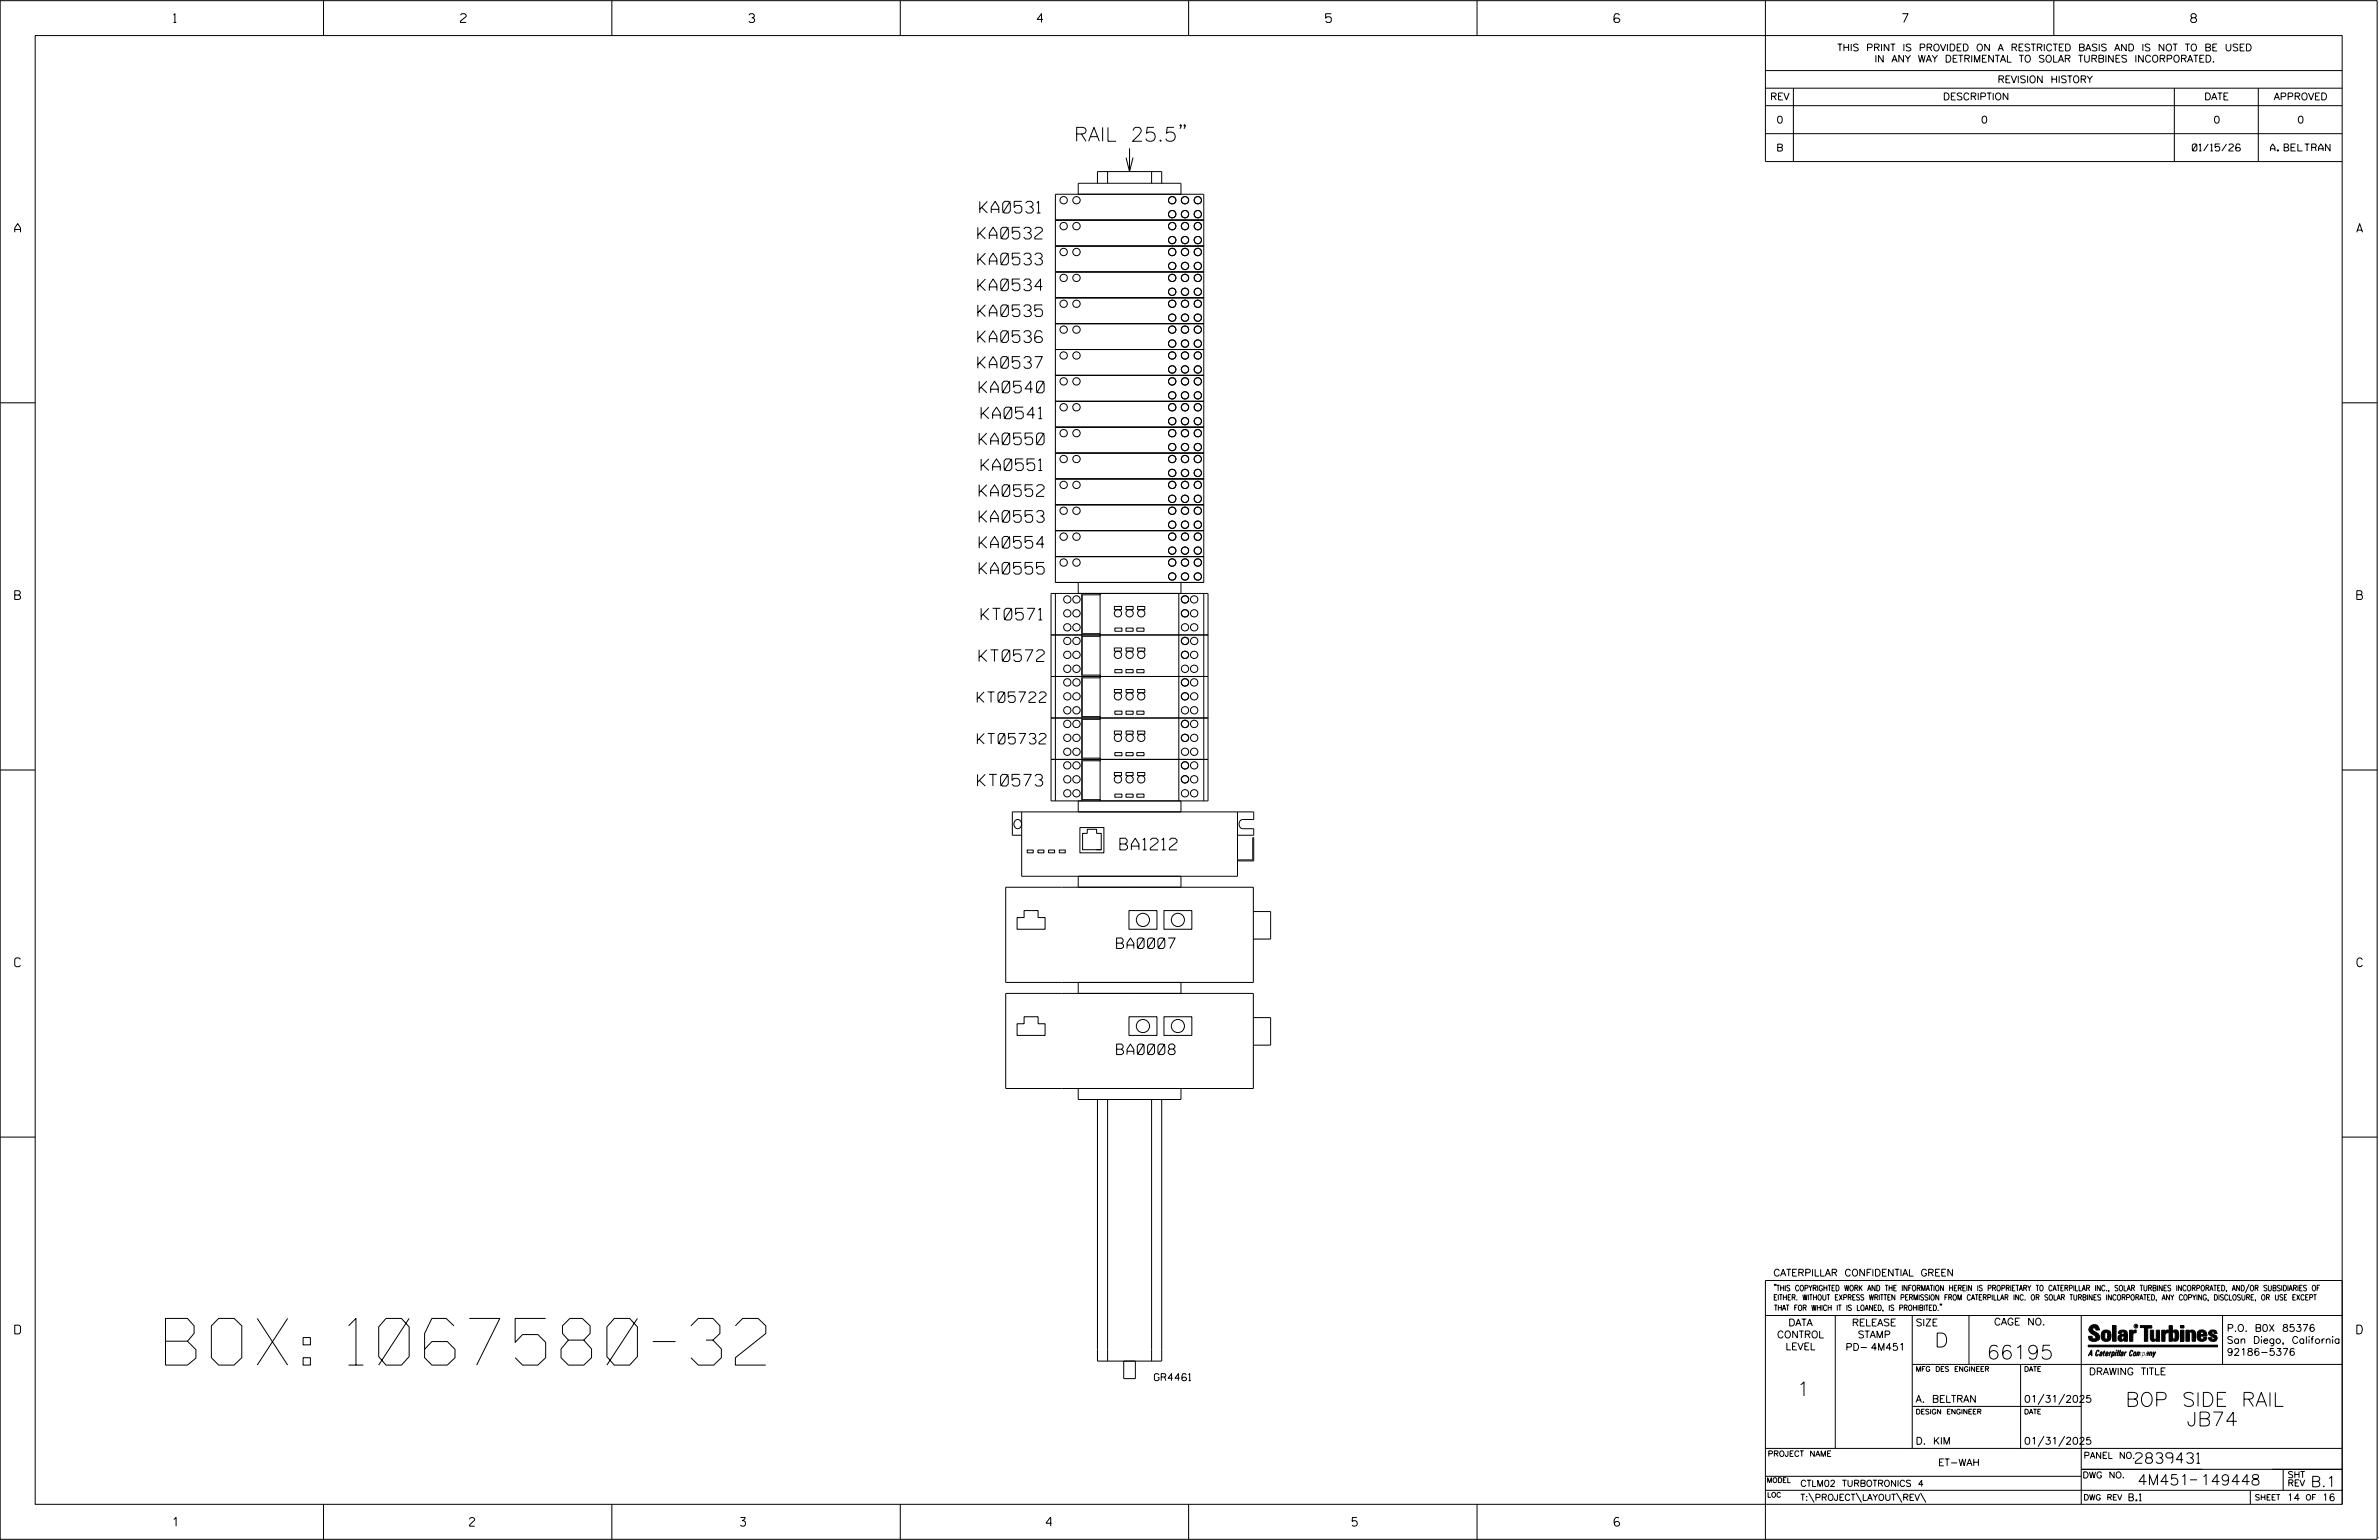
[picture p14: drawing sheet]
<svg xmlns="http://www.w3.org/2000/svg" width="864mm" height="559mm" viewBox="0 0 864 559" stroke-linecap="round" stroke-linejoin="round" font-family="sans-serif">
<defs><g id="words">
<text font-size="16.9" x="60.1" y="495.3">BOX: 1067580-32</text>
<g font-size="5.1">
<text x="389.9" y="51.3">RAIL 25.5&quot;</text>
<text x="702.3" y="488.8">D</text>
<text x="721.2" y="493.2">66195</text>
<text x="652.2" y="506.5">1</text>
<text x="771.6" y="510.3">BOP SIDE RAIL</text>
<text x="793.8" y="517.4">JB74</text>
</g>
<g font-size="4.2">
<text x="355.7" y="77.3">KA0531</text>
<text x="355" y="86.7">KA0532</text>
<text x="355" y="96.1">KA0533</text>
<text x="355" y="105.5">KA0534</text>
<text x="355" y="114.9">KA0535</text>
<text x="355" y="124.3">KA0536</text>
<text x="355" y="133.6">KA0537</text>
<text x="355.5" y="142.6">KA0540</text>
<text x="356.2" y="152">KA0541</text>
<text x="355.5" y="161.3">KA0550</text>
<text x="356.2" y="170.7">KA0551</text>
<text x="355.5" y="180.1">KA0552</text>
<text x="355.5" y="189.5">KA0553</text>
<text x="355.5" y="198.9">KA0554</text>
<text x="355.5" y="208.3">KA0555</text>
<text x="356.2" y="225">KT0571</text>
<text x="355.4" y="240">KT0572</text>
<text x="354.9" y="285.2">KT0573</text>
<text x="406.5" y="308.4">BA1212</text>
</g>
<g font-size="3.8">
<text x="354.7" y="254.9">KT05722</text>
<text x="354.8" y="269.9">KT05732</text>
<text x="405.4" y="344.2">BA0007</text>
<text x="405.4" y="382.7">BA0008</text>
<text x="775.1" y="531">2839431</text>
<text x="775.9" y="538.9">4M451</text>
<text x="798.8" y="538.9">149448</text>
<text x="838.8" y="539.5">B.1</text>
</g>
<g font-size="3.2">
<text x="63" y="8.2">1</text>
<text x="167.2" y="8.2">2</text>
<text x="271.8" y="8.2">3</text>
<text x="376.5" y="8.2">4</text>
<text x="481.2" y="8.2">5</text>
<text x="690.6" y="8.2">7</text>
<text x="795.3" y="8.2">8</text>
<text x="5.4" y="84.3">A</text>
<text x="855.5" y="84.3">A</text>
<text x="5.4" y="217.5">B</text>
<text x="855.6" y="217.5">B</text>
<text x="5.4" y="350.8">C</text>
<text x="855.6" y="350.8">C</text>
<text x="5.4" y="484">D</text>
<text x="855.6" y="484">D</text>
<text x="62.8" y="553.8">1</text>
<text x="170.4" y="553.8">2</text>
<text x="268.8" y="553.8">3</text>
<text x="379.8" y="553.8">4</text>
<text x="490.8" y="553.8">5</text>
<text x="585.9" y="553.8">6</text>
</g>
<g font-size="2.5">
<text x="666.9" y="18.5">THIS PRINT IS PROVIDED ON A RESTRICTED BASIS AND IS NOT TO BE USED</text>
<text x="680.5" y="22.6">IN ANY WAY DETRIMENTAL TO SOLAR TURBINES INCORPORATED.</text>
<text x="725.1" y="30">REVISION HISTORY</text>
<text x="642.6" y="36.3">REV</text>
<text x="705.3" y="36.3">DESCRIPTION</text>
<text x="800.2" y="36.3">DATE</text>
<text x="825.4" y="36.3">APPROVED</text>
<text x="644.9" y="44.7">0</text>
<text x="719.1" y="44.7">0</text>
<text x="803.5" y="44.7">0</text>
<text x="834" y="44.7">0</text>
<text x="644.8" y="54.8">B</text>
<text x="795.8" y="54.8">01/15/26</text>
<text x="824.2" y="54.8">A. BELTRAN</text>
<text x="643.8" y="463">CATERPILLAR CONFIDENTIAL GREEN</text>
<text x="645.1" y="485.5">CONTROL</text>
<text x="649.2" y="481.1">DATA</text>
<text x="672.3" y="481.1">RELEASE</text>
<text x="674.4" y="485.5">STAMP</text>
<text x="695.4" y="481.1">SIZE</text>
<text x="723.8" y="480.8">CAGE NO.</text>
<text x="808.4" y="483.1">P.O. B0X 85376</text>
<text x="648.2" y="489.8">LEVEL</text>
<text x="669.9" y="490">PD- 4M451</text>
<text x="808.4" y="487.5">San Diego, California</text>
<text x="808.4" y="491.8">92186-5376</text>
<text x="419.1" y="501">GR4461</text>
<text x="758.3" y="498.9">DRAWING TITLE</text>
<text x="695.4" y="508.9">A. BELTRAN</text>
<text x="734.8" y="508.9">01/31/2025</text>
<text x="695.4" y="524.1">D. KIM</text>
<text x="734.8" y="524.1">01/31/2025</text>
<text x="703.6" y="531.9">ET-WAH</text>
<text x="772.8" y="544.6">B.1</text>
<text x="830.2" y="544.6">14</text>
<text x="842.9" y="544.6">16</text>
</g>
<g font-size="2.3">
<text x="756.4" y="529.2">PANEL NO.</text>
<text x="653.5" y="539.4">CTLM02 TURBOTRONICS 4</text>
<text x="756" y="536.3">DWG NO.</text>
<text x="830.4" y="539.3">REV</text>
<text x="830.4" y="536.2">SHT</text>
<text x="653.5" y="544.5">T:\PROJECT\LAYOUT\REV\</text>
</g>
<g font-size="2">
<text x="643.8" y="468.4">&quot;THIS COPYRIGHTED WORK AND THE INFORMATION HEREIN IS PROPRIETARY TO CATERPILLAR INC., SOLAR TURBINES INCORPORATED, AND/OR SUBSIDIARIES OF</text>
<text x="643.8" y="471.8">EITHER. WITHOUT EXPRESS WRITTEN PERMISSION FROM CATERPILLAR INC. OR SOLAR TURBINES INCORPORATED, ANY COPYING, DISCLOSURE, OR USE EXCEPT</text>
<text x="644" y="475.6">THAT FOR WHICH IT IS LOANED, IS PROHIBITED.&quot;</text>
<text x="641.7" y="528.5">PROJECT NAME</text>
<text x="756.3" y="544.3">DWG REV</text>
<text x="818.5" y="544.3">SHEET</text>
<text x="836.9" y="544.3">OF</text>
</g>
<g font-size="1.8">
<text x="695.4" y="497.6">MFG DES ENGINEER</text>
<text x="734.8" y="497.6">DATE</text>
<text x="695.4" y="513.1">DESIGN ENGINEER</text>
<text x="734.8" y="513.1">DATE</text>
<text x="641.3" y="538">MODEL</text>
<text x="641.5" y="543.3">LOC</text>
</g>
<text font-size=".9" x="775.1" y="481.7">R</text>
</g></defs>
<g fill="none" stroke="#000" stroke-width=".36">
<path d="M.1 .2h862.8v558.4h-862.8zM12.8 12.9h837.4v533h-837.4zM117.4 .2v12.7M222.1 .2v12.7M326.8 .2v12.7M431.5 .2v12.7M536.2 .2v12.7M587.9 5.5l-.5-.5h-1l-.5 1v1.7l.5 .4h1l.6-.4v-.6l-.6-.5h-1l-.5 .5M640.9 .2v58.4h209.3M745.6 .2v12.7M640.9 25.6h209.3M640.9 32h209.3"/>
<path d="M640.9 38.3h209.3M651 32v26.6M789.3 32v26.6M819.8 32v26.6M408.8 57.2l1.2 5.1 1.3-5.1M410 53.8v8.5M428.8 45.5l-.3 .2-.2-.2 .2-.3a.93 .93 0 0 1-.2 1.5M430.2 45.5l-.2 .2-.2-.2 .2-.3a.97 .97 0 0 1-.2 1.5M640.9 48.5h209.3M383.1 70.5h53.9v140.8h-53.9zM383.1 79.9h53.9M398.4 66.5v-4.2h23.3v4.2"/>
<path d="M402.1 62.3v4.2M418 62.3v4.2M428.7 70.5v-4h-37.3v4M383.1 89.3h53.9M383.1 98.7h53.9M383.1 108.1h53.9M383.1 117.4h53.9M383.1 136.2h53.9M383.1 126.8h53.9M.1 146.2h12.7M383.1 145.6h53.9M383.1 155h53.9"/>
<path d="M850.2 146.2h12.7M383.1 164.4h53.9M383.1 173.8h53.9M383.1 183.2h53.9M383.1 192.5h53.9M381.5 215.3h57v75.3h-57zM383.1 215.3v75.3M383.1 202h53.9M391.4 211.3v4M392.7 215.3v75.3M399.3 215.3v75.3M399.5 215.3v.5h-6.7v14.1h6.7v1h-6.7v14.1h6.7v1h-6.7v14h6.7v1h-6.7v14.1h6.7v.9h-6.7v14.2h6.7v.4"/>
<path d="M427.9 215.3v75.3M428.7 211.3v4M437 215.3v75.3M381.5 230.4h57M404.5 220.1h2.6v1.1h-2.6zM404.5 235.1h2.6v1.2h-2.6zM404.7 227.9h2.6v1.2h-2.6zM408.7 227.9h2.6v1.2h-2.6zM408.8 220.1h2.5v1.1h-2.5zM408.8 235.1h2.5v1.2h-2.5zM412.7 227.9h2.6v1.2h-2.6zM413 220.1h2.6v1.1h-2.6z"/>
<path d="M413 235.1h2.6v1.2h-2.6zM381.5 245.5h57M404.5 250.2h2.6v1.2h-2.6zM404.7 258h2.6v1.2h-2.6zM404.7 243h2.6v1.1h-2.6zM408.7 258h2.6v1.2h-2.6zM408.7 243h2.6v1.1h-2.6zM408.8 250.2h2.5v1.2h-2.5zM412.7 258h2.6v1.2h-2.6zM412.7 243h2.6v1.1h-2.6zM413 250.2h2.6v1.2h-2.6zM.1 279.4h12.7"/>
<path d="M381.5 275.6h57M381.5 260.5h57M404.5 265.3h2.6v1.1h-2.6zM404.7 273.1h2.6v1.1h-2.6zM408.7 273.1h2.6v1.1h-2.6zM408.8 265.3h2.5v1.1h-2.5zM412.7 273.1h2.6v1.1h-2.6zM413 265.3h2.6v1.1h-2.6zM850.2 279.4h12.7M368.7 297.6a1.6 1.6 0 0 1 2.2 1.1 1.6 1.6 0 0 1-1.5 2 1.74 1.74 0 0 1-1.3-1.3 1.74 1.74 0 0 1 .6-1.8zM370.9 294.6v23.4h78.3v-23.4M391.4 290.6v4"/>
<path d="M404.5 280.3h2.6v1.1h-2.6zM404.7 288.1h2.6v1.2h-2.6zM408.7 288.1h2.6v1.2h-2.6zM408.8 280.3h2.5v1.1h-2.5zM412.7 288.1h2.6v1.2h-2.6zM413 280.3h2.6v1.1h-2.6zM428.7 290.6v4M370.9 303.1h-3.4v-8.5h87.6v2.8h-3.9a1.71 1.71 0 0 0-1.4 1.6 1.71 1.71 0 0 0 1.4 1.7h3.9v2.4h-5.9M372.9 308.4h2.2v1.1h-2.2zM376.8 308.4h2.2v1.1h-2.2zM380.6 308.4h2.2v1.1h-2.2zM384.5 308.4h2.2v1.1h-2.2z"/>
<path d="M391.4 318v3.9M392 300.3h8.7v9.2h-8.7zM399.8 308.3h-6.8v-5.9h1.7v-1.5h3.4v1.5h1.7v5.9h-1.8M428.7 318v3.9h-63.6v34.6h63.6v4h-63.6v34.5h63.6v4h-37.3v-4M449.2 312h5.6v-8.1h.3v8.5h-5.9M369.2 333h2.6v-2.6h5v2.6h2.6v4.2h-10.2zM409.8 330.4h10.2v6.8h-10.2zM410 321.9h45v34.6h-45M422.5 330.4h10.1v6.8h-10.1zM455 330.8h6.3v9.9h-6.3M391.4 356.5v4M369.2 371.5h2.6v-2.6h5v2.6h2.6v4.2h-10.2z"/>
<path d="M409.8 368.9h10.2v6.8h-10.2zM410 360.5h45v34.5h-45M422.5 368.9h10.1v6.8h-10.1zM455 369.3h6.3v9.9h-6.3M398.4 399v94.9h23.3v-94.9M402.1 399v94.9M418 399v94.9M.1 412.6h12.7M850.2 412.6h12.7M640.9 477.3h209.3M644.2 466.1l-.1 .4M644.7 466.1l-.2 .4"/>
<path d="M666.2 477.3v48.3M694.2 477.3v48.3M704.4 473.3l-.1 .4M704.8 473.3l-.1 .4M714.8 477.3v17.8M755.5 477.3v68.6M806.8 477.3v17.8M816.5 466l-1.4 3.1M850.2 464.6h-209.3v94M850.2 464.8v81.1M407.9 493.9v6.3h4.3v-6.3M694.2 495.1h156"/>
<path d="M733.5 495.1v30.5M758.6 481.4a2.02 2.02 0 0 1 3.1-.1l.5 1.3h-1.3l-.2-.6-.4-.2-.6 .1-.1 .4 .4 .7a2.46 2.46 0 0 1 2.2 2.9 2.83 2.83 0 0 1-3.8 .3l-.3-1.3h1.3l.2 .7 .6 .3 .5-.2 .2-.5-.4-.6-1.9-1.2-.4-.9zM759.2 491.3h-.7l.7-1.2v1.9h.2l-.1-2.1-1.3 2.1 .5-.5h.7M761.3 490l.3-.2 .4 .3-.1 .3-.3-.4-.4 .3-.3 1.6h.4l.4-.5-.3 .6-.4 .1-.3-.4zM762.6 490.6l.5-.1-.1 1.4h-.9a.74 .74 0 0 1 .9-.8l-.3 .7-.5 .1 .2-.5 .6-.2v-.5l-.7 .2zM763 483.2a2.17 2.17 0 0 1 3.1 0l.3 1.4-.3 1.5a2.17 2.17 0 0 1-3.1 0l-.3-1.5zM763.6 490.5l.4-.4 .2 .6h-.3l-.3 .9 .2 .4-.3-.1zM764.1 483.7l.5-.4 .4 .3v2.2l-.4 .2-.5-.2zM764.6 491.1l.6 .2v-.7l-.4-.1-.4 .6-.1 .8h.6M764.6 491.1l-.1 .8h.4M764.6 482.6v.8M764.8 490.7l.4 .1v.3h-.6z"/>
<path d="M765 491.5l-.1 .4zM766 490.5l-.5 1.5zM766 490.8l.4-.3-.4 .4M766.9 481h1.3v5.7h-1.3zM767 490.8l.5 .1-.3 .8-.4 .2zM767.3 490.5h-.5l-.5 2M767.3 490.5a.8 .8 0 0 1 .2 1 .8 .8 0 0 1-.9 .4l-.1 .6M767.3 490.5l-.1 .2M768.1 490.5l-.4 1.5zM768.2 489.9h.3l-.1 .2h-.2zM769 489.9l-.5 2.1zM769.7 489.9l-.6 2.1z"/>
<path d="M770.1 491.4l.5-.3-.5 .8zM770.4 491.9h.1M770.6 491.1l.1-.4-.7 .2 .1-.3 .6-.1 .2 .3-.5 1.1M770.6 491.1a.74 .74 0 0 0-.8 .8h.6M771 484.8h-.7l-.3 .6 .4 .7 .5-.3 .1-2.4h-.8l-.1 .4h-1.2a1.71 1.71 0 0 1 1.8-1.3 1.71 1.71 0 0 1 1.6 1.4v2.8h-1.1l-.1-.6M771 484.2l-1.5 .1a1.41 1.41 0 0 0 0 2.4l.5 .1 1.1-.7M771.2 486.1h-.1M771.4 490.5l.1 .3 .4-.3-.9 1.5zM771.5 490.8h.1M773 482.7h1.2v.5l.5-.5 .7-.1v1h-.6l-.5 .4-.1 2.7h-1.2zM773.3 490.3l.6-.4 .4 .2-.1 .4-.3-.4a1.28 1.28 0 0 0-.5 1.8l.6-.4-.1 .4-.8 .1zM774.7 490.8l.5-.3a.88 .88 0 0 1 .2 .9 .88 .88 0 0 1-.7 .7l-.2-.2z"/>
<path d="M774.8 490.9h.5l-.3 1h-.3l-.2-.2zM775.2 490.5l-.1 .2M776.8 481h4.3v.9h-1.5v4.8h-1.3M776.8 490.6l-.8 .2v-.3l-.4 1.5 .8-1.3v1.3l.3-1.2M779.3 491.1h.4M779.6 490.5h.3l-.3 1.4M779.6 490.7h.2l-.1 .4M779.7 491.1l-.1 .4M779.7 491.1l-.4 .2M780.1 492l.4-1.5 .1 .3 .3-.3 .3 .2-.3 1.3v-1.3l-.7 1.3M780.6 482.7h1.2v2.7l.1 .4 .4 .3 .4-.7v-2.7h1.2l.1 4h-1.3v-.5l-1.1 .6-.7-.3-.3-.7zM781.6 492.5l1-2-.8 1.3-.2-1.3-.2 2"/>
<path d="M784.7 482.7h1.2v.5l.5-.5 .7-.1v1h-.5l-.6 .4-.1 2.7h-1.2zM787.4 481h1.2v2a1.4 1.4 0 0 1 2.2 .2l.1 1.4-.4 1.9-1.5 .1-.4-.5v-1l.5 .9 .5-.3v-2.1l-.5-.4-.5 .7v2.8h-1.2zM791.5 482.7h1.3v4h-1.3zM791.5 481h1.3v.9h-1.3zM793.5 482.7h1.3v.4l.7-.5 1.1 .2 .4 .6v3.3h-1.2l-.3-3.4-.7 .2v3.2h-1.3zM794.8 483.1h.1M797.7 483.2a1.92 1.92 0 0 1 2.4-.5 1.92 1.92 0 0 1 1 2.1h-2.3v.8l.6 .5 .5-.3v-.5h1.2a1.83 1.83 0 0 1-2.1 1.4 1.83 1.83 0 0 1-1.5-2.1zM798.8 484.2v.6M799.1 483.4h.6l.2 .8h-1.1zM804.6 482.9a1.84 1.84 0 0 0-2.9 .8 3.3 3.3 0 0 0 2.2 1.9l-.5 .5-.4-.3-.1-.4h-1.2l.1 .6a1.92 1.92 0 0 0 2.9 .4M804.9 483.8h-1.2l-.2-.6-.5 .1-.1 .3 .1 .3 1.8 .9M805.1 488.1h-47.1v.6h47.1"/>
<path d="M694.2 510.3h61.3M742 505.8l-2.2 3.9M749.5 505.8l-2.2 3.9M640.9 525.6h209.2M640.9 535.7h114.6M742 521.1l-2.2 3.8M749.5 521.1l-2.2 3.8M755.5 533.2h94.7M795 537h2.6M828.8 533.2v7.6M117.4 545.9v12.7M222.1 545.9v12.7"/>
<path d="M326.8 545.9v12.7M431.5 545.9v12.7M536.2 545.9v12.7M640.9 540.8h209.3M656.6 541.7l2 3.5M673.8 541.7l1.9 3.5M688.4 541.7l2 3.5M697.2 541.7l1.9 3.5M816.9 541v4.9M863.5 558h.1"/>
<circle cx="386.1" cy="72.6" r="1.33"/>
<circle cx="390.8" cy="72.6" r="1.33"/>
<circle cx="425.5" cy="77.7" r="1.34"/>
<circle cx="425.5" cy="72.6" r="1.33"/>
<circle cx="430.2" cy="77.7" r="1.33"/>
<circle cx="430.2" cy="72.7" r="1.32"/>
<circle cx="434.8" cy="77.7" r="1.33"/>
<circle cx="434.8" cy="72.7" r="1.32"/>
<circle cx="386.1" cy="82.1" r="1.34"/>
<circle cx="386.1" cy="91.4" r="1.34"/>
<circle cx="390.8" cy="82.1" r="1.34"/>
<circle cx="390.8" cy="91.4" r="1.34"/>
<circle cx="425.5" cy="91.4" r="1.34"/>
<circle cx="425.5" cy="82.1" r="1.34"/>
<circle cx="425.5" cy="87.1" r="1.33"/>
<circle cx="425.5" cy="96.5" r="1.33"/>
<circle cx="430.2" cy="82.1" r="1.34"/>
<circle cx="430.2" cy="91.4" r="1.34"/>
<circle cx="430.2" cy="87.1" r="1.33"/>
<circle cx="430.2" cy="96.5" r="1.33"/>
<circle cx="434.8" cy="91.4" r="1.33"/>
<circle cx="434.8" cy="82.1" r="1.33"/>
<circle cx="434.8" cy="87.1" r="1.32"/>
<circle cx="434.8" cy="96.5" r="1.32"/>
<circle cx="386.1" cy="119.6" r="1.33"/>
<circle cx="386.1" cy="100.8" r="1.33"/>
<circle cx="386.1" cy="110.2" r="1.33"/>
<circle cx="390.8" cy="119.6" r="1.33"/>
<circle cx="390.8" cy="100.8" r="1.33"/>
<circle cx="390.8" cy="110.2" r="1.33"/>
<circle cx="425.5" cy="105.9" r="1.33"/>
<circle cx="425.5" cy="115.3" r="1.33"/>
<circle cx="425.5" cy="119.6" r="1.33"/>
<circle cx="425.5" cy="100.8" r="1.33"/>
<circle cx="425.5" cy="110.2" r="1.33"/>
<circle cx="430.2" cy="105.9" r="1.32"/>
<circle cx="430.2" cy="115.3" r="1.32"/>
<circle cx="430.2" cy="119.6" r="1.32"/>
<circle cx="430.2" cy="100.8" r="1.33"/>
<circle cx="430.2" cy="110.2" r="1.33"/>
<circle cx="434.8" cy="119.6" r="1.32"/>
<circle cx="434.8" cy="105.9" r="1.32"/>
<circle cx="434.8" cy="115.3" r="1.32"/>
<circle cx="434.8" cy="100.8" r="1.32"/>
<circle cx="434.8" cy="110.2" r="1.32"/>
<circle cx="386.1" cy="138.4" r="1.34"/>
<circle cx="386.1" cy="129" r="1.33"/>
<circle cx="390.8" cy="138.4" r="1.34"/>
<circle cx="390.8" cy="129" r="1.33"/>
<circle cx="425.5" cy="124.7" r="1.34"/>
<circle cx="425.5" cy="138.4" r="1.34"/>
<circle cx="425.5" cy="134.1" r="1.34"/>
<circle cx="425.5" cy="129" r="1.33"/>
<circle cx="430.2" cy="124.7" r="1.34"/>
<circle cx="430.2" cy="138.4" r="1.34"/>
<circle cx="430.2" cy="134.1" r="1.33"/>
<circle cx="430.2" cy="129" r="1.32"/>
<circle cx="434.8" cy="124.7" r="1.33"/>
<circle cx="434.8" cy="138.4" r="1.33"/>
<circle cx="434.8" cy="134.1" r="1.33"/>
<circle cx="434.8" cy="129" r="1.32"/>
<circle cx="386.1" cy="147.8" r="1.34"/>
<circle cx="386.1" cy="157.2" r="1.33"/>
<circle cx="390.8" cy="147.8" r="1.34"/>
<circle cx="390.8" cy="157.2" r="1.33"/>
<circle cx="425.5" cy="147.8" r="1.34"/>
<circle cx="425.5" cy="143.4" r="1.33"/>
<circle cx="425.5" cy="152.8" r="1.33"/>
<circle cx="425.5" cy="157.2" r="1.33"/>
<circle cx="430.2" cy="147.8" r="1.34"/>
<circle cx="430.2" cy="143.5" r="1.33"/>
<circle cx="430.2" cy="157.2" r="1.33"/>
<circle cx="430.2" cy="152.8" r="1.33"/>
<circle cx="434.8" cy="147.8" r="1.33"/>
<circle cx="434.8" cy="143.5" r="1.32"/>
<circle cx="434.8" cy="152.8" r="1.32"/>
<circle cx="434.8" cy="157.2" r="1.32"/>
<circle cx="386.1" cy="175.9" r="1.33"/>
<circle cx="386.1" cy="166.6" r="1.33"/>
<circle cx="390.8" cy="175.9" r="1.33"/>
<circle cx="390.8" cy="166.6" r="1.33"/>
<circle cx="425.5" cy="162.2" r="1.33"/>
<circle cx="425.5" cy="171.6" r="1.33"/>
<circle cx="425.5" cy="175.9" r="1.33"/>
<circle cx="425.5" cy="166.6" r="1.33"/>
<circle cx="430.2" cy="171.6" r="1.32"/>
<circle cx="430.2" cy="175.9" r="1.32"/>
<circle cx="430.2" cy="162.2" r="1.32"/>
<circle cx="430.2" cy="166.6" r="1.33"/>
<circle cx="434.8" cy="175.9" r="1.32"/>
<circle cx="434.8" cy="162.2" r="1.32"/>
<circle cx="434.8" cy="171.6" r="1.32"/>
<circle cx="434.8" cy="166.6" r="1.32"/>
<circle cx="386.1" cy="194.7" r="1.34"/>
<circle cx="386.1" cy="185.3" r="1.33"/>
<circle cx="390.8" cy="194.7" r="1.34"/>
<circle cx="390.8" cy="185.3" r="1.33"/>
<circle cx="425.5" cy="181" r="1.34"/>
<circle cx="425.5" cy="194.7" r="1.34"/>
<circle cx="425.5" cy="190.4" r="1.34"/>
<circle cx="425.5" cy="185.3" r="1.33"/>
<circle cx="425.5" cy="199.8" r="1.33"/>
<circle cx="430.2" cy="194.7" r="1.34"/>
<circle cx="430.2" cy="181" r="1.34"/>
<circle cx="430.2" cy="190.4" r="1.33"/>
<circle cx="430.2" cy="185.3" r="1.32"/>
<circle cx="430.2" cy="199.8" r="1.33"/>
<circle cx="434.8" cy="194.7" r="1.33"/>
<circle cx="434.8" cy="181" r="1.33"/>
<circle cx="434.8" cy="190.4" r="1.33"/>
<circle cx="434.8" cy="185.3" r="1.32"/>
<circle cx="434.8" cy="199.8" r="1.32"/>
<circle cx="386.1" cy="204.1" r="1.34"/>
<circle cx="387.4" cy="217.5" r="1.32"/>
<circle cx="390.8" cy="204.1" r="1.34"/>
<circle cx="390.8" cy="217.5" r="1.33"/>
<circle cx="425.5" cy="204.1" r="1.34"/>
<circle cx="425.5" cy="209.2" r="1.33"/>
<circle cx="430.2" cy="204.1" r="1.34"/>
<circle cx="430.2" cy="209.2" r="1.33"/>
<circle cx="430.2" cy="217.5" r="1.33"/>
<circle cx="433.5" cy="217.5" r="1.33"/>
<circle cx="434.8" cy="204.1" r="1.33"/>
<circle cx="434.8" cy="209.2" r="1.32"/>
<circle cx="387.4" cy="237.6" r="1.32"/>
<circle cx="387.4" cy="222.6" r="1.32"/>
<circle cx="387.4" cy="227.6" r="1.32"/>
<circle cx="387.4" cy="232.6" r="1.32"/>
<circle cx="390.8" cy="237.6" r="1.33"/>
<circle cx="390.8" cy="222.5" r="1.33"/>
<circle cx="390.8" cy="232.6" r="1.33"/>
<circle cx="390.8" cy="227.6" r="1.33"/>
<circle cx="405.8" cy="237.6" r="1.32"/>
<circle cx="405.8" cy="222.6" r="1.32"/>
<circle cx="410.1" cy="222.6" r="1.32"/>
<circle cx="410.1" cy="237.6" r="1.32"/>
<circle cx="414.3" cy="222.6" r="1.32"/>
<circle cx="414.3" cy="237.6" r="1.32"/>
<circle cx="430.2" cy="222.5" r="1.32"/>
<circle cx="430.2" cy="237.6" r="1.32"/>
<circle cx="430.2" cy="232.6" r="1.33"/>
<circle cx="430.2" cy="227.6" r="1.33"/>
<circle cx="433.5" cy="222.5" r="1.33"/>
<circle cx="433.5" cy="237.6" r="1.33"/>
<circle cx="433.5" cy="227.6" r="1.33"/>
<circle cx="433.5" cy="232.6" r="1.33"/>
<circle cx="387.4" cy="242.7" r="1.33"/>
<circle cx="387.4" cy="257.7" r="1.33"/>
<circle cx="387.4" cy="247.6" r="1.33"/>
<circle cx="387.4" cy="252.7" r="1.32"/>
<circle cx="390.8" cy="257.7" r="1.34"/>
<circle cx="390.8" cy="242.7" r="1.34"/>
<circle cx="390.8" cy="247.6" r="1.34"/>
<circle cx="390.8" cy="252.7" r="1.33"/>
<circle cx="405.8" cy="252.7" r="1.32"/>
<circle cx="410.1" cy="252.7" r="1.32"/>
<circle cx="414.3" cy="252.7" r="1.32"/>
<circle cx="430.2" cy="242.7" r="1.34"/>
<circle cx="430.2" cy="257.7" r="1.34"/>
<circle cx="430.2" cy="247.6" r="1.33"/>
<circle cx="430.2" cy="252.7" r="1.33"/>
<circle cx="433.5" cy="242.7" r="1.34"/>
<circle cx="433.5" cy="257.7" r="1.34"/>
<circle cx="433.5" cy="247.6" r="1.34"/>
<circle cx="433.5" cy="252.7" r="1.33"/>
<circle cx="387.4" cy="262.7" r="1.33"/>
<circle cx="387.4" cy="277.7" r="1.32"/>
<circle cx="387.4" cy="272.8" r="1.32"/>
<circle cx="387.4" cy="267.7" r="1.32"/>
<circle cx="390.8" cy="262.7" r="1.34"/>
<circle cx="390.8" cy="277.7" r="1.33"/>
<circle cx="390.8" cy="272.8" r="1.33"/>
<circle cx="390.8" cy="267.7" r="1.33"/>
<circle cx="405.8" cy="267.7" r="1.32"/>
<circle cx="410.1" cy="267.7" r="1.32"/>
<circle cx="414.3" cy="267.7" r="1.32"/>
<circle cx="430.2" cy="262.7" r="1.34"/>
<circle cx="430.2" cy="277.7" r="1.32"/>
<circle cx="430.2" cy="272.8" r="1.32"/>
<circle cx="430.2" cy="267.7" r="1.33"/>
<circle cx="433.5" cy="262.7" r="1.34"/>
<circle cx="433.5" cy="272.8" r="1.33"/>
<circle cx="433.5" cy="277.7" r="1.33"/>
<circle cx="433.5" cy="267.7" r="1.33"/>
<circle cx="387.4" cy="282.8" r="1.33"/>
<circle cx="387.4" cy="287.9" r="1.32"/>
<circle cx="390.8" cy="282.8" r="1.34"/>
<circle cx="390.8" cy="287.8" r="1.33"/>
<circle cx="405.8" cy="282.8" r="1.33"/>
<circle cx="410" cy="282.8" r="1.33"/>
<circle cx="414.3" cy="282.8" r="1.33"/>
<circle cx="430.2" cy="282.8" r="1.33"/>
<circle cx="430.2" cy="287.8" r="1.32"/>
<circle cx="433.5" cy="282.8" r="1.34"/>
<circle cx="433.5" cy="287.8" r="1.33"/>
<circle cx="414.9" cy="333.8" r="2.4"/>
<circle cx="427.6" cy="333.8" r="2.39"/>
<circle cx="414.9" cy="372.3" r="2.4"/>
<circle cx="427.6" cy="372.3" r="2.39"/>
<circle cx="775.4" cy="481.2" r=".69"/>
</g>
<g fill="#000">
<path d="M768.1 490.5l-.4 1.5zM768.2 489.9h.3l-.1 .2h-.2zM769 489.9l-.5 2.1zM769.7 489.9l-.6 2.1zM791.5 481h1.3v.9h-1.3zM791.5 482.7h1.3v4h-1.3zM758 488.1h47.1v.6h-47.1z"/>
<path d="M759.2 489.9l-1.2 2.1 .5-.5h.7v.5h.2zM759.2 490.1v1.2h-.7z" fill-rule="evenodd"/>
<path d="M758.6 481.4a2.02 2.02 0 0 1 3.1-.1l.5 1.3h-1.3l-.2-.6-.4-.2-.6 .1-.1 .4 .4 .7a2.46 2.46 0 0 1 2.2 2.9 2.83 2.83 0 0 1-3.8 .3l-.3-1.3h1.3l.2 .7 .6 .3 .5-.2 .2-.5-.4-.6-1.9-1.2-.4-.9z" fill-rule="evenodd"/>
<path d="M761.3 490l.3-.2 .4 .3-.1 .3-.3-.4-.4 .3-.3 1.6h.4l.4-.5-.3 .6-.4 .1-.3-.4z" fill-rule="evenodd"/>
<path d="M762.6 490.6l.5-.1-.1 1.4h-.9a.74 .74 0 0 1 .9-.8l-.6 .3-.2 .5 .5-.1 .3-.6v-.5l-.7 .2z" fill-rule="evenodd"/>
<path d="M763.6 490.5l.4-.4 .2 .6h-.3l-.3 .9 .2 .4-.3-.1z" fill-rule="evenodd"/>
<path d="M764.8 490.5l.5 .3-.1 .5h-.6l.6-.2v-.3l-.4-.1-.3 1.2h.4l.3-.4-.6 .6-.3-.2v-.4z" fill-rule="evenodd"/>
<path d="M763 483.2a2.17 2.17 0 0 1 3.1 0l.3 1.4-.3 1.5a2.17 2.17 0 0 1-3.1 0l-.3-1.5zM764.1 483.7v2.1l.5 .2 .4-.2v-2.2l-.4-.3z" fill-rule="evenodd"/>
<path d="M766 490.5v.3l.4-.1-.4 .2-.5 1.1z" fill-rule="evenodd"/>
<path d="M766.8 490.5l-.5 2 .3-.6a.71 .71 0 0 0 .9-.5 .71 .71 0 0 0-.4-.9zM767 490.8l.5 .1-.3 .8-.4 .2z" fill-rule="evenodd"/>
<path d="M766.9 481h1.3v5.7h-1.3z" fill-rule="evenodd"/>
<path d="M770.1 490.6l.6-.1 .2 .3-.4 1.2-.5 .1-.2-.5 .3-.5h.5l-.7 .5v.3l.4-.1 .4-.9-.5-.2-.2 .2z" fill-rule="evenodd"/>
<path d="M769.4 482.8l-.5 1h1.2l.1-.4h.8v.8l-1.5 .1a1.41 1.41 0 0 0 0 2.4l.5 .1 1.1-.7 .1 .6h1.1v-2.8a1.79 1.79 0 0 0-2.4-1.2zM770.3 484.8h.7l-.1 1-.5 .3-.4-.7z" fill-rule="evenodd"/>
<path d="M771.4 490.5l.1 .3 .4-.3-.9 1.5z" fill-rule="evenodd"/>
<path d="M773 482.7h1.2v.5l.5-.5 .7-.1v1h-.6l-.5 .4-.1 2.7h-1.2z" fill-rule="evenodd"/>
<path d="M773.3 490.3l.6-.4 .4 .2-.1 .4-.3-.4a1.28 1.28 0 0 0-.5 1.8l.6-.4-.3 .5h-.6z" fill-rule="evenodd"/>
<path d="M774.7 490.8l-.2 1.1h.7a.96 .96 0 0 0 0-1.4zM774.8 490.9h.5l-.1 .6-.5 .4-.2-.2z" fill-rule="evenodd"/>
<path d="M776 490.5v.3l.4-.3 .2 .3 .7-.2-.3 1.4v-1.3l-.6 1.3v-1.3l-.8 1.3z" fill-rule="evenodd"/>
<path d="M776.8 481h4.3v.9h-1.5v4.8h-1.3v-4.8h-1.5z" fill-rule="evenodd"/>
<path d="M777.9 490.5l-.5 2 .3-.6a.71 .71 0 0 0 .9-.5 .71 .71 0 0 0-.4-.9zM778.1 490.8l.3-.1 .1 .4-.5 .8-.2-.5z" fill-rule="evenodd"/>
<path d="M779.3 490.6l.6-.1-.3 1.5-.7-.1a.67 .67 0 0 1 .8-.8l-.6 .3-.1 .5 .4-.1 .4-.9-.4-.2-.3 .2z" fill-rule="evenodd"/>
<path d="M780.5 490.5l.1 .3 .3-.3 .3 .2-.3 1.3v-1.3l-.8 1.3z" fill-rule="evenodd"/>
<path d="M780.6 482.7h1.2v2.7l.1 .4 .4 .3 .4-.7v-2.7h1.2l.1 4h-1.3v-.5l-1.1 .6-.7-.3-.3-.7z" fill-rule="evenodd"/>
<path d="M781.6 490.5l.2 1.3 .8-1.3-1.2 2z" fill-rule="evenodd"/>
<path d="M784.7 482.7h1.2v.5l.5-.5 .7-.1v1h-.5l-.6 .4-.1 2.7h-1.2z" fill-rule="evenodd"/>
<path d="M787.4 481h1.2v2a1.4 1.4 0 0 1 2.2 .2l.1 1.4-.4 1.9-1.5 .1-.4-.5v-1l.5 .9 .5-.3v-2.1l-.5-.4-.5 .7v2.8h-1.2z" fill-rule="evenodd"/>
<path d="M793.5 482.7h1.3v.4a1.29 1.29 0 0 1 2.2 .3v3.3h-1.2l-.3-3.4-.7 .2v3.2h-1.3z" fill-rule="evenodd"/>
<path d="M797.7 483.2a1.92 1.92 0 0 1 2.4-.5 1.92 1.92 0 0 1 1 2.1h-2.3v.8l.6 .5 .5-.3v-.5h1.2a1.83 1.83 0 0 1-2.1 1.4 1.83 1.83 0 0 1-1.5-2.1zM799.1 483.4l-.3 .8h1.1l-.2-.8z" fill-rule="evenodd"/>
<path d="M801.9 483.2a1.94 1.94 0 0 1 3 .1v.5h-1.2l-.2-.6-.5 .1-.1 .3 .1 .3 1.8 .9a1.2 1.2 0 0 1 .1 1.3 1.2 1.2 0 0 1-1.2 .7l-1.6-.4-.4-1h1.2l.1 .4 .4 .3 .5-.5a3.3 3.3 0 0 1-2.2-1.9z" fill-rule="evenodd"/>
<circle cx="761.4" cy="492" r=".07"/>
<circle cx="762.2" cy="485.1" r=".07"/>
<circle cx="769.3" cy="492" r=".07"/>
<circle cx="773.1" cy="486.7" r=".07"/>
<circle cx="791.5" cy="486.7" r=".07"/>
<circle cx="791.5" cy="481" r=".07"/>
<circle cx="794.8" cy="486.7" r=".07"/>
</g>
<use href="#words"/>
</svg>
